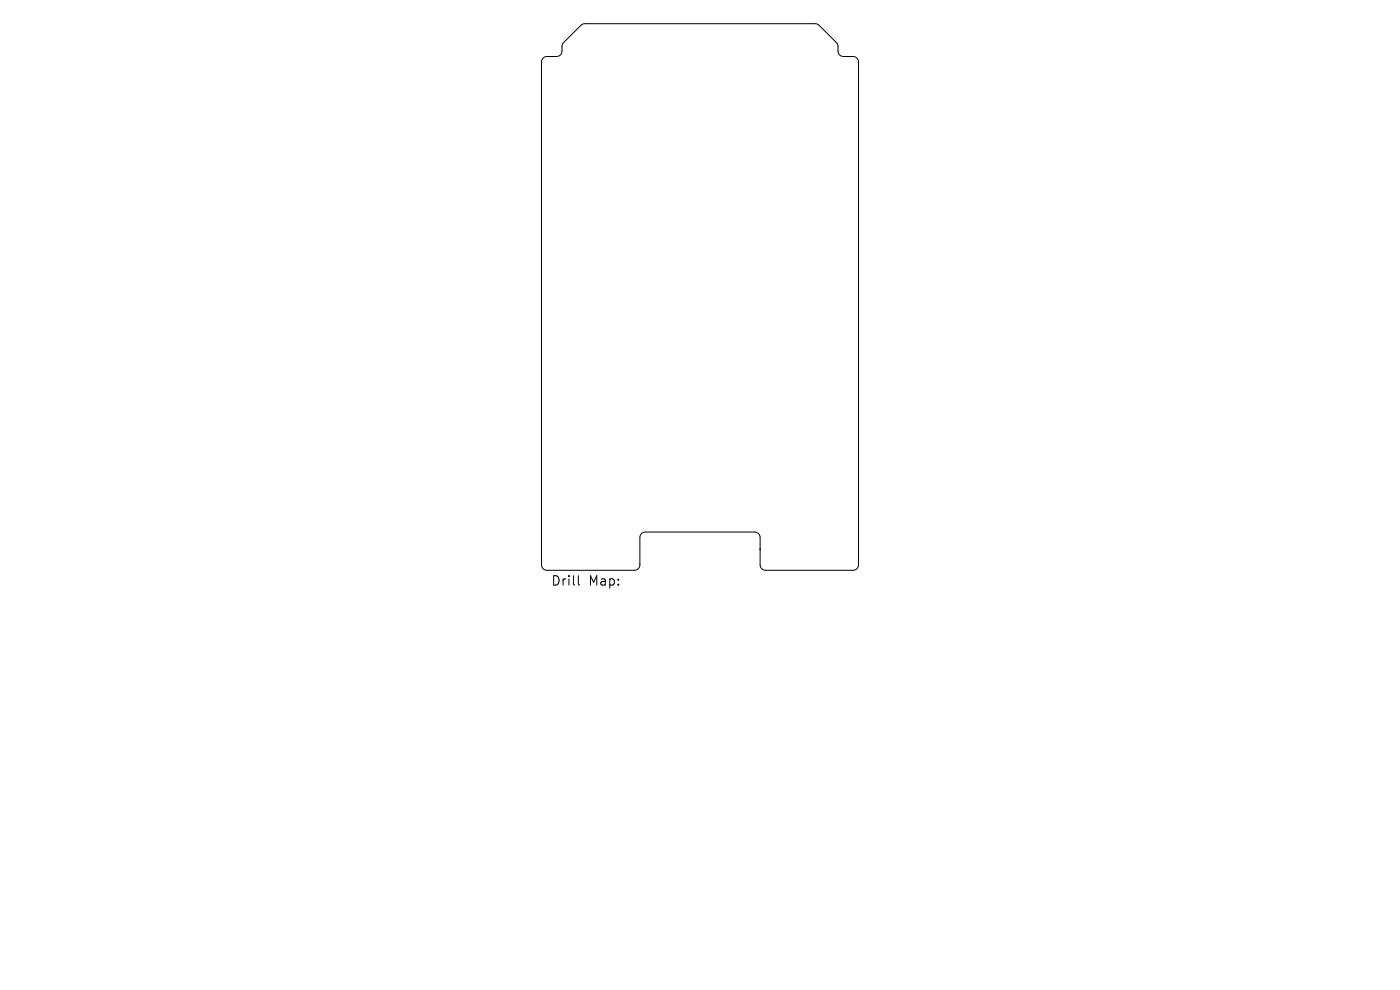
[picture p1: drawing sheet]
<svg xmlns="http://www.w3.org/2000/svg" width="297mm" height="210mm" viewBox="0 0 297 210" stroke-linecap="round" stroke-linejoin="round" font-family="sans-serif">
<defs><g id="words">
<g font-size="2.8">
<text x="116.8" y="124.5">Drill</text>
<text x="124.9" y="124.5">Map:</text>
</g>
</g></defs>
<path d="M115.2 12.3l.7-.3h2.2a1.16 1.16 0 0 0 1.1-1.2v-1.1l.3-.6 3.8-3.8 .8-.3h49l.6 .3 3.8 3.8 .3 .6v1.1a1.16 1.16 0 0 0 1.1 1.2h2.1a1.16 1.16 0 0 1 1.1 1.1v106.7a1.16 1.16 0 0 1-1.1 1.2h-18.6a1.16 1.16 0 0 1-1.1-1.2v-5.8a1.16 1.16 0 0 0-1.2-1.1h-23.2a1.16 1.16 0 0 0-1.2 1.1v5.8a1.16 1.16 0 0 1-1.1 1.2h-18.6a1.16 1.16 0 0 1-1.1-1.2v-106.7zM122.7 122.1v1.7l.3 .3" fill="none" stroke="#000" stroke-width=".21"/>
<use href="#words"/>
</svg>
